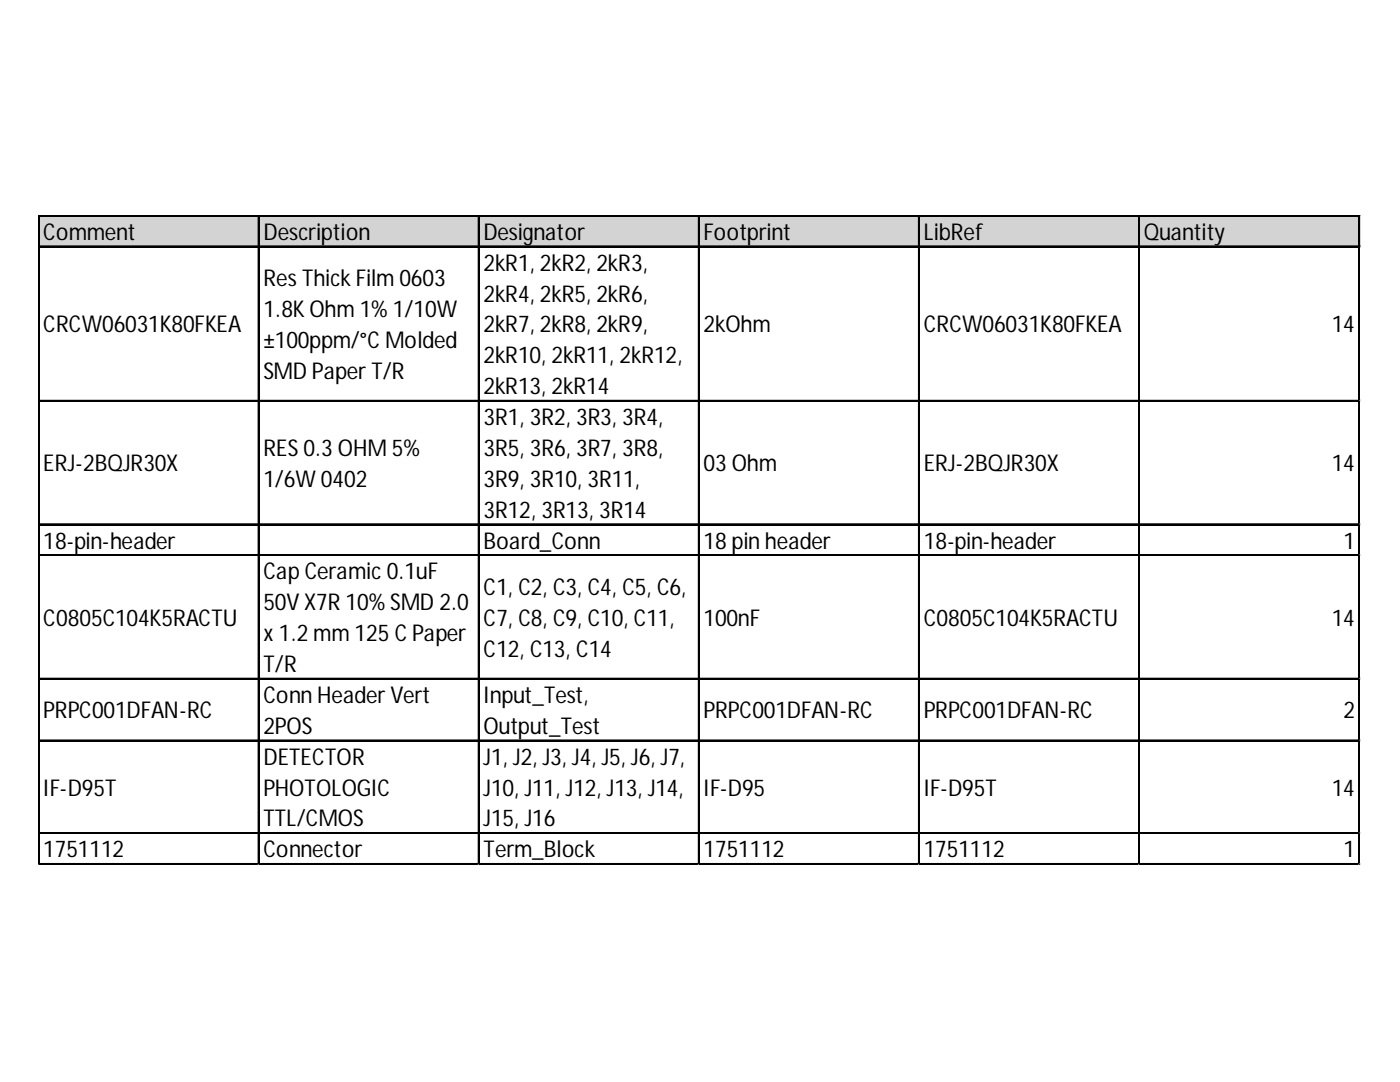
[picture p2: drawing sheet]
<svg xmlns="http://www.w3.org/2000/svg" width="279mm" height="216mm" viewBox="0 0 279 216" stroke-linecap="round" stroke-linejoin="round" font-family="sans-serif">
<defs><g id="words">
<g font-size="4.6">
<text x="8.6" y="47.8">Comment</text>
<text x="52.6" y="47.8">Description</text>
<text x="96.5" y="47.8">Designator</text>
<text x="140.4" y="47.8">Footprint</text>
<text x="184.3" y="47.8">LibRef</text>
<text x="228.3" y="47.8">Quantity</text>
<text x="52.6" y="57.1">Res Thick Film 0603</text>
<text x="96.5" y="54">2kR1, 2kR2, 2kR3,</text>
<text x="52.6" y="63.2">1.8K Ohm 1% 1/10W</text>
<text x="96.5" y="60.2">2kR4, 2kR5, 2kR6,</text>
<text x="8.6" y="66.3">CRCW06031K80FKEA</text>
<text x="52.6" y="69.4">±100ppm/°C Molded</text>
<text x="96.5" y="66.3">2kR7, 2kR8, 2kR9,</text>
<text x="140.4" y="66.3">2kOhm</text>
<text x="184.3" y="66.3">CRCW06031K80FKEA</text>
<text x="265.8" y="66.3">14</text>
<text x="52.6" y="75.6">SMD Paper T/R</text>
<text x="96.5" y="72.5">2kR10, 2kR11, 2kR12,</text>
<text x="96.5" y="78.6">2kR13, 2kR14</text>
<text x="96.5" y="84.8">3R1, 3R2, 3R3, 3R4,</text>
<text x="8.6" y="94.1">ERJ-2BQJR30X</text>
<text x="52.6" y="91">RES 0.3 OHM 5%</text>
<text x="96.5" y="91">3R5, 3R6, 3R7, 3R8,</text>
<text x="140.4" y="94.1">03 Ohm</text>
<text x="184.3" y="94.1">ERJ-2BQJR30X</text>
<text x="265.8" y="94.1">14</text>
<text x="52.6" y="97.1">1/6W 0402</text>
<text x="96.5" y="97.1">3R9, 3R10, 3R11,</text>
<text x="96.5" y="103.3">3R12, 3R13, 3R14</text>
<text x="8.6" y="109.5">18-pin-header</text>
<text x="96.5" y="109.5">Board_Conn</text>
<text x="140.4" y="109.5">18 pin header</text>
<text x="184.3" y="109.5">18-pin-header</text>
<text x="268.1" y="109.5">1</text>
<text x="52.6" y="115.6">Cap Ceramic 0.1uF</text>
<text x="96.5" y="118.7">C1, C2, C3, C4, C5, C6,</text>
<text x="8.6" y="124.9">C0805C104K5RACTU</text>
<text x="52.6" y="121.8">50V X7R 10% SMD 2.0</text>
<text x="96.5" y="124.9">C7, C8, C9, C10, C11,</text>
<text x="140.4" y="124.9">100nF</text>
<text x="184.3" y="124.9">C0805C104K5RACTU</text>
<text x="265.8" y="124.9">14</text>
<text x="52.6" y="127.9">x 1.2 mm 125 C Paper</text>
<text x="96.5" y="131">C12, C13, C14</text>
<text x="52.6" y="134.1">T/R</text>
<text x="8.6" y="143.3">PRPC001DFAN-RC</text>
<text x="52.6" y="140.3">Conn Header Vert</text>
<text x="96.5" y="140.3">Input_Test,</text>
<text x="140.4" y="143.3">PRPC001DFAN-RC</text>
<text x="184.3" y="143.3">PRPC001DFAN-RC</text>
<text x="268.1" y="143.3">2</text>
<text x="52.6" y="146.4">2POS</text>
<text x="96.5" y="146.4">Output_Test</text>
<text x="52.6" y="152.6">DETECTOR</text>
<text x="96.5" y="152.6">J1, J2, J3, J4, J5, J6, J7,</text>
<text x="8.6" y="158.8">IF-D95T</text>
<text x="52.6" y="158.8">PHOTOLOGIC</text>
<text x="96.5" y="158.8">J10, J11, J12, J13, J14,</text>
<text x="140.4" y="158.8">IF-D95</text>
<text x="184.3" y="158.8">IF-D95T</text>
<text x="265.8" y="158.8">14</text>
<text x="52.6" y="164.9">TTL/CMOS</text>
<text x="96.5" y="164.9">J15, J16</text>
<text x="8.6" y="171.1">1751112</text>
<text x="52.6" y="171.1">Connector</text>
<text x="96.5" y="171.1">Term_Block</text>
<text x="140.4" y="171.1">1751112</text>
<text x="184.3" y="171.1">1751112</text>
<text x="268.1" y="171.1">1</text>
</g>
</g></defs>
<path d="M7.8 43.1h263.7v6.2h-263.7z" fill="#d3d3d3"/>
<g fill="none" stroke="#000" stroke-width=".26">
<path d="M7.6 42.9v129.7M7.7 42.9v129.7M7.9 42.9h263.5M7.9 43.1h263.5M7.9 49.1h263.5M7.9 49.2h263.5M51.5 43.2v129.4M51.7 43.2v129.4M95.5 43.2v129.4M95.6 43.2v129.4M139.4 43.2v129.4M139.5 43.2v129.4"/>
<path d="M183.3 43.2v129.4M183.4 43.2v129.4M227.2 43.2v129.4M227.4 43.2v129.4M271.2 43.2v129.4M271.3 43.2v129.4M7.9 79.9h263.5M7.9 80h263.5M7.9 104.5h263.5M7.9 104.7h263.5M7.9 110.7h263.5M7.9 110.8h263.5"/>
<path d="M7.9 135.4h263.5M7.9 135.5h263.5M7.9 147.7h263.5M7.9 147.8h263.5M7.9 166.2h263.5M7.9 166.3h263.5M7.9 172.3h263.5M7.9 172.5h263.5"/>
</g>
<path d="M7.6 172.6h.1" fill="none" stroke="#e0e0e0" stroke-width=".26"/>
<path d="M7.6 172.6h.3z" fill="#e0e0e0"/>
<path d="M51.5 172.6h.1" fill="none" stroke="#e0e0e0" stroke-width=".26"/>
<path d="M51.5 172.6h.3z" fill="#e0e0e0"/>
<path d="M95.5 172.6h.1" fill="none" stroke="#e0e0e0" stroke-width=".26"/>
<path d="M95.5 172.6h.2z" fill="#e0e0e0"/>
<path d="M139.4 172.6h.1" fill="none" stroke="#e0e0e0" stroke-width=".26"/>
<path d="M139.4 172.6h.2z" fill="#e0e0e0"/>
<path d="M183.3 172.6h.1" fill="none" stroke="#e0e0e0" stroke-width=".26"/>
<path d="M183.3 172.6h.3z" fill="#e0e0e0"/>
<path d="M227.2 172.6h.1" fill="none" stroke="#e0e0e0" stroke-width=".26"/>
<path d="M227.2 172.6h.3z" fill="#e0e0e0"/>
<path d="M271.2 172.6h.1" fill="none" stroke="#e0e0e0" stroke-width=".26"/>
<path d="M271.2 172.6h.2z" fill="#e0e0e0"/>
<path d="M271.4 79.9h.1" fill="none" stroke="#e0e0e0" stroke-width=".26"/>
<path d="M271.4 79.9l.1 .3z" fill="#e0e0e0"/>
<path d="M271.4 104.5h.1" fill="none" stroke="#e0e0e0" stroke-width=".26"/>
<path d="M271.4 104.5l.1 .3z" fill="#e0e0e0"/>
<path d="M271.4 110.7h.1" fill="none" stroke="#e0e0e0" stroke-width=".26"/>
<path d="M271.4 110.7l.1 .3z" fill="#e0e0e0"/>
<path d="M271.4 135.4h.1" fill="none" stroke="#e0e0e0" stroke-width=".26"/>
<path d="M271.4 135.4l.1 .2z" fill="#e0e0e0"/>
<path d="M271.4 147.7h.1" fill="none" stroke="#e0e0e0" stroke-width=".26"/>
<path d="M271.4 147.7l.1 .2z" fill="#e0e0e0"/>
<path d="M271.4 166.2h.1" fill="none" stroke="#e0e0e0" stroke-width=".26"/>
<path d="M271.4 166.2l.1 .2z" fill="#e0e0e0"/>
<path d="M271.4 172.3h.1" fill="none" stroke="#e0e0e0" stroke-width=".26"/>
<path d="M271.4 172.3l.1 .3z" fill="#e0e0e0"/>
<use href="#words"/>
</svg>
